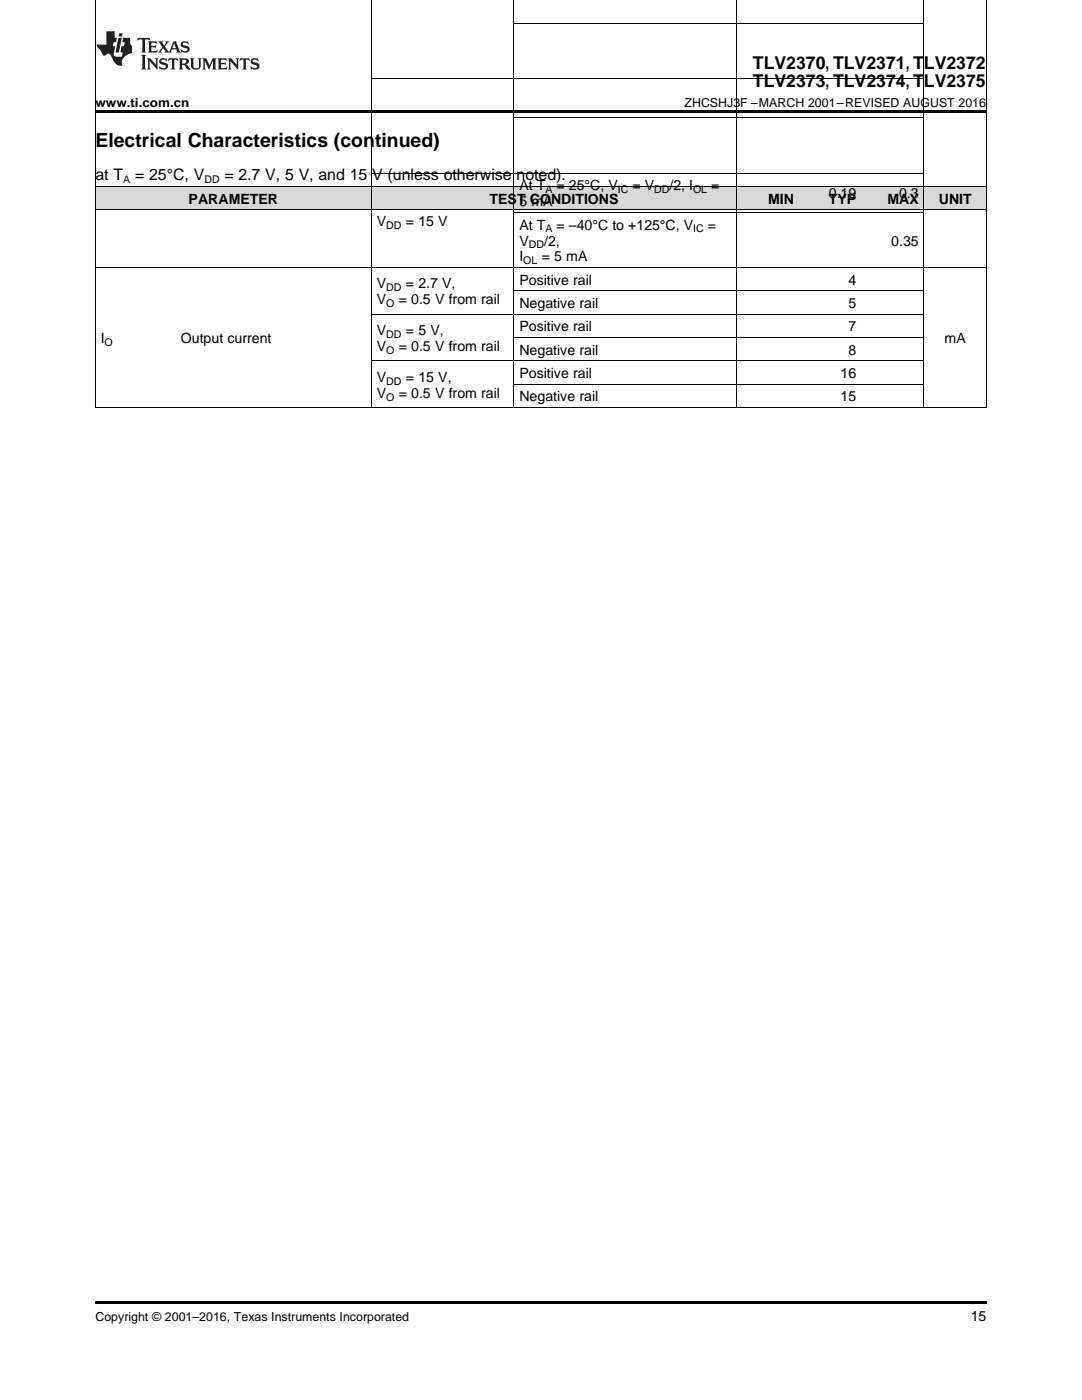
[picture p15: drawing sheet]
<svg xmlns="http://www.w3.org/2000/svg" width="216mm" height="279mm" viewBox="0 0 216 279" stroke-linecap="round" stroke-linejoin="round" font-family="sans-serif">
<defs><g id="words">
<text font-size="3.9" x="19" y="29.3">Electrical Characteristics (continued)</text>
<g font-size="3.5">
<text x="150.2" y="13.8">TLV2370, TLV2371, TLV2372</text>
<text x="150.2" y="17.3">TLV2373, TLV2374, TLV2375</text>
</g>
<g font-size="3.2">
<text x="19" y="36">at T</text>
<text x="27" y="36">= 25°C, V</text>
<text x="44.8" y="36">= 2.7 V, 5 V, and 15</text>
<text x="74.3" y="36">V (unless otherwise</text>
<text x="103.1" y="36">noted).</text>
</g>
<g font-size="2.8">
<text x="37.6" y="40.6">PARAMETER</text>
<text x="97.7" y="40.6">TEST5 CONDITIONS</text>
<text x="103.6" y="38">At T</text>
<text x="106.1" y="41.2">mA</text>
<text x="111.1" y="38">= 25°C, V</text>
<text x="126.2" y="38">= V</text>
<text x="133.6" y="38">/2, I</text>
<text x="141.9" y="38">=</text>
<text x="153.2" y="40.6">MIN</text>
<text x="165.4" y="40.6">TYP</text>
<text x="165.4" y="39.6">0.19</text>
<text x="177.1" y="40.6">MAX</text>
<text x="179.4" y="39.6">0.3</text>
<text x="187.3" y="40.6">UNIT</text>
<text x="75.2" y="45.1">V</text>
<text x="81" y="45.1">= 15 V</text>
<text x="103.6" y="45.8">At T</text>
<text x="111.1" y="45.8">= –40°C to +125°C, V</text>
<text x="141.2" y="45.8">=</text>
<text x="103.6" y="49">V</text>
<text x="103.6" y="52.2">I</text>
<text x="108.1" y="52.2">= 5 mA</text>
<text x="108.6" y="49">/2,</text>
<text x="177.8" y="49">0.35</text>
<text x="75.2" y="57.6">V</text>
<text x="81" y="57.6">= 2.7 V,</text>
<text x="103.6" y="56.8">Positive rail</text>
<text x="169.3" y="56.8">4</text>
<text x="75.2" y="60.7">V</text>
<text x="79.6" y="60.7">= 0.5 V from rail</text>
<text x="103.6" y="61.5">Negative rail</text>
<text x="169.3" y="61.5">5</text>
<text x="20.1" y="68.5">I</text>
<text x="36.1" y="68.5">Output current</text>
<text x="75.2" y="66.9">V</text>
<text x="75.2" y="70.1">V</text>
<text x="79.6" y="70.1">= 0.5 V from rail</text>
<text x="81" y="66.9">= 5 V,</text>
<text x="103.6" y="66.1">Positive rail</text>
<text x="103.6" y="70.8">Negative rail</text>
<text x="169.3" y="66.1">7</text>
<text x="169.3" y="70.8">8</text>
<text x="188.5" y="68.5">mA</text>
<text x="75.2" y="76.2">V</text>
<text x="81" y="76.2">= 15 V,</text>
<text x="103.6" y="75.5">Positive rail</text>
<text x="167.7" y="75.5">16</text>
<text x="75.2" y="79.4">V</text>
<text x="79.6" y="79.4">= 0.5 V from rail</text>
<text x="103.6" y="80.1">Negative rail</text>
<text x="167.7" y="80.1">15</text>
<text x="193.7" y="263.6">15</text>
</g>
<g font-size="2.5">
<text x="19" y="21.4">www.ti.com.cn</text>
<text x="136.6" y="21.4">ZHCSHJ3F –MARCH 2001–REVISED AUGUST 2016</text>
<text x="19" y="263.6">Copyright © 2001–2016, Texas Instruments Incorporated</text>
</g>
<g font-size="2.1">
<text x="24.6" y="36.6">A</text>
<text x="40.8" y="36.6">DD</text>
<text x="108.8" y="38.6">A</text>
<text x="123.3" y="38.6">IC</text>
<text x="130.5" y="38.6">DD</text>
<text x="138.3" y="38.6">OL</text>
<text x="77.1" y="45.6">DD</text>
<text x="108.8" y="46.4">A</text>
<text x="138.3" y="46.4">IC</text>
<text x="104.4" y="52.7">OL</text>
<text x="105.5" y="49.6">DD</text>
<text x="77.1" y="58.1">DD</text>
<text x="77.1" y="61.3">O</text>
<text x="20.9" y="69">O</text>
<text x="77.1" y="67.5">DD</text>
<text x="77.1" y="70.6">O</text>
<text x="77.1" y="76.8">DD</text>
<text x="77.1" y="79.9">O</text>
</g>
</g></defs>
<g fill="#d8d8d8">
<path d="M19 37.3h16v4.6h-16z"/>
<path d="M35 37.3h39.2v4.6h-39.2z"/>
<path d="M74.2 37.3h28.4v4.6h-28.4z"/>
<path d="M102.6 37.3h44.4v4.6h-44.4z"/>
<path d="M147 37.3h12.5v4.6h-12.5z"/>
<path d="M159.5 37.3h12.4v4.6h-12.4z"/>
<path d="M171.9 37.3h12.5v4.6h-12.5z"/>
<path d="M184.4 37.3h12.4v4.6h-12.4z"/>
</g>
<path d="M19 22h177.8v.5h-177.8zM19 259.7h177.8v.5h-177.8z" fill="#000"/>
<g fill="none" stroke="#000" stroke-width=".2">
<path d="M19.1 -.1v81.5M74.1 -.1v81.5M102.5 -.1v81.5M196.8 -.1v81.5M74.2 15.7h110.2M147 4.8v76.6M184.3 4.8v76.6M19 37.2h177.8M74.2 34.6h110.2M102.6 23.5h81.8M19 53.4h177.8M19 41.9h177.8"/>
<path d="M102.6 58h81.8M102.6 42.4h81.8M74.2 72h110.2M74.2 62.7h110.2M102.6 76.7h81.8M102.6 67.4h81.8M19 81.3h177.8"/>
</g>
<g fill="#231f20">
<path d="M27.5 7.6l-.1 .5 .4-.2h.6v.1v2.1l-.2 .4h1l-.3-.4v-2.1l.1-.1h.5l.5 .2-.2-.5zM29.5 8.3l.2 .3v1.5l-.2 .4h1.8l.2-.6a1.04 1.04 0 0 1-1.3 .2v-.7h.6l.3 .2v-.6l-.3 .2h-.6v-.6l.8-.1 .4 .3-.2-.5zM31.5 8.3l.9 1.1-.9 1.1h.8l-.2-.2 .5-.7 .4 .7-.2 .2h1.5l-.1-.2 .1-.4h.9l.1 .4-.2 .2h1l-.3-.3-.7-1.9h-.5l-.9 2-.8-1 .9-1h-.8l.1 .3-.3 .5-.4-.6 .2-.2zM34.7 8.6l.4 1h-.7zM36.3 8.4a.63 .63 0 0 0-.2 .7 .63 .63 0 0 0 .6 .4l.6 .2 .1 .2a.75 .75 0 0 1-.7 .4 .75 .75 0 0 1-.6-.5l.1 .7 .1-.1a1.11 1.11 0 0 0 1.5-.6 1.13 1.13 0 0 0-1.2-.8l-.1-.4a1.04 1.04 0 0 1 1.2 .2l-.2-.5-.1 .1-.5-.2zM28.2 10.9l.2 .4v2.2l-.2 .4h1l-.3-.4v-2.2l.3-.4zM29.3 11.6l.3 .4v1.5l-.3 .4h.8l-.2-.4v-1.3l1.5 1.7v-1.9l.2-.4h-.7l.2 .4v.9l-1.1-1.3zM32 11.8a.62 .62 0 0 0-.2 .7 .62 .62 0 0 0 .6 .4l.6 .1 .1 .3a.76 .76 0 0 1-.7 .3 .76 .76 0 0 1-.6-.4l.1 .7 .1-.1a1.11 1.11 0 0 0 1.5-.6 1.13 1.13 0 0 0-1.2-.8l-.1-.4a1.04 1.04 0 0 1 1.2 .2l-.2-.6-.1 .1-.5-.1zM33.7 11.6l-.2 .6a.61 .61 0 0 1 .8-.3v1.6l-.2 .4h.9l-.2-.4v-1.6a.63 .63 0 0 1 .8 .3l-.2-.6zM35.6 11.6l.3 .4v1.5l-.3 .4h1l-.2-.2v-.8l.5 .2a.76 .76 0 0 0 1.2 .7l-1-1a.58 .58 0 0 0 .6-.5 .58 .58 0 0 0-.5-.6zM36.4 11.9h.1a.45 .45 0 0 1 .5 .1 .45 .45 0 0 1 .1 .5l-.7 .2zM37.9 11.6l.2 .2a2.17 2.17 0 0 0 .3 1.9 .99 .99 0 0 0 1.6-.6v-1.1l.2-.4h-.7l.2 .2a1.92 1.92 0 0 1-.2 1.8 .6 .6 0 0 1-.9-.5v-1.1l.2-.4zM40.4 11.6l.2 .4v1.5l-.2 .4h.7l-.2-.4v-1.4l.8 1.8 .8-1.8v1.4l-.2 .4h.9l-.2-.4v-1.5l.2-.4h-.8l-.6 1.5-.6-1.5zM43.4 11.6l.2 .4v1.5l-.2 .4h1.8l.2-.6a1.04 1.04 0 0 1-1.3 .1v-.6h.5l.4 .2v-.6l-.4 .2h-.5v-.7h.8l.3 .3-.1-.6zM45.5 11.6l.2 .4v1.5l-.2 .4h.7l-.2-.4v-1.3l1.5 1.7v-1.9l.2-.4h-.7l.2 .4v.9l-1.1-1.3zM47.9 11.6l-.1 .6a.61 .61 0 0 1 .8-.3v1.6l-.3 .4h1l-.3-.4 .1-1.6a.63 .63 0 0 1 .7 .3l-.1-.6zM50.2 11.8a.62 .62 0 0 0-.2 .7 .62 .62 0 0 0 .6 .4l.6 .1 .2 .3a.76 .76 0 0 1-.8 .3 .76 .76 0 0 1-.6-.4l.1 .7 .2-.1a1.11 1.11 0 0 0 1.5-.6 1.13 1.13 0 0 0-1.3-.8l-.1-.4a1.04 1.04 0 0 1 1.2 .2l-.1-.6-.2 .1-.5-.1z"/>
<path d="M21.2 6.3v2.6h-1.9l.1 .4 .7 .9a.91 .91 0 0 0 1 .8 .56 .56 0 0 1 .5-.3 .56 .56 0 0 1 .5 .3l.4 .8a1.53 1.53 0 0 0 1.9 1.2 1.54 1.54 0 0 1 1-2.1l.9-.3v-1.4a1.52 1.52 0 0 1-.3-1.6h-1.4l-.2 .8h.5l-.2 .8h-.4l-.2 1v.2l.4 .1-.2 .8a1.93 1.93 0 0 1-1.6-.3l.3-1.8h-.5l.2-.8h.4l.2-.8h-.4v-1.3zM23.6 7.6l-.6 2.9h.7l.6-2.9zM23.8 6.6l-.1 .7h.6l.2-.7z"/>
</g>
<path d="M19.1 -.1v4.9M147 -.1v4.9M184.3 -.1v4.9M102.6 4.7h81.8" fill="none" stroke="#000" stroke-width=".2"/>
<use href="#words"/>
</svg>
